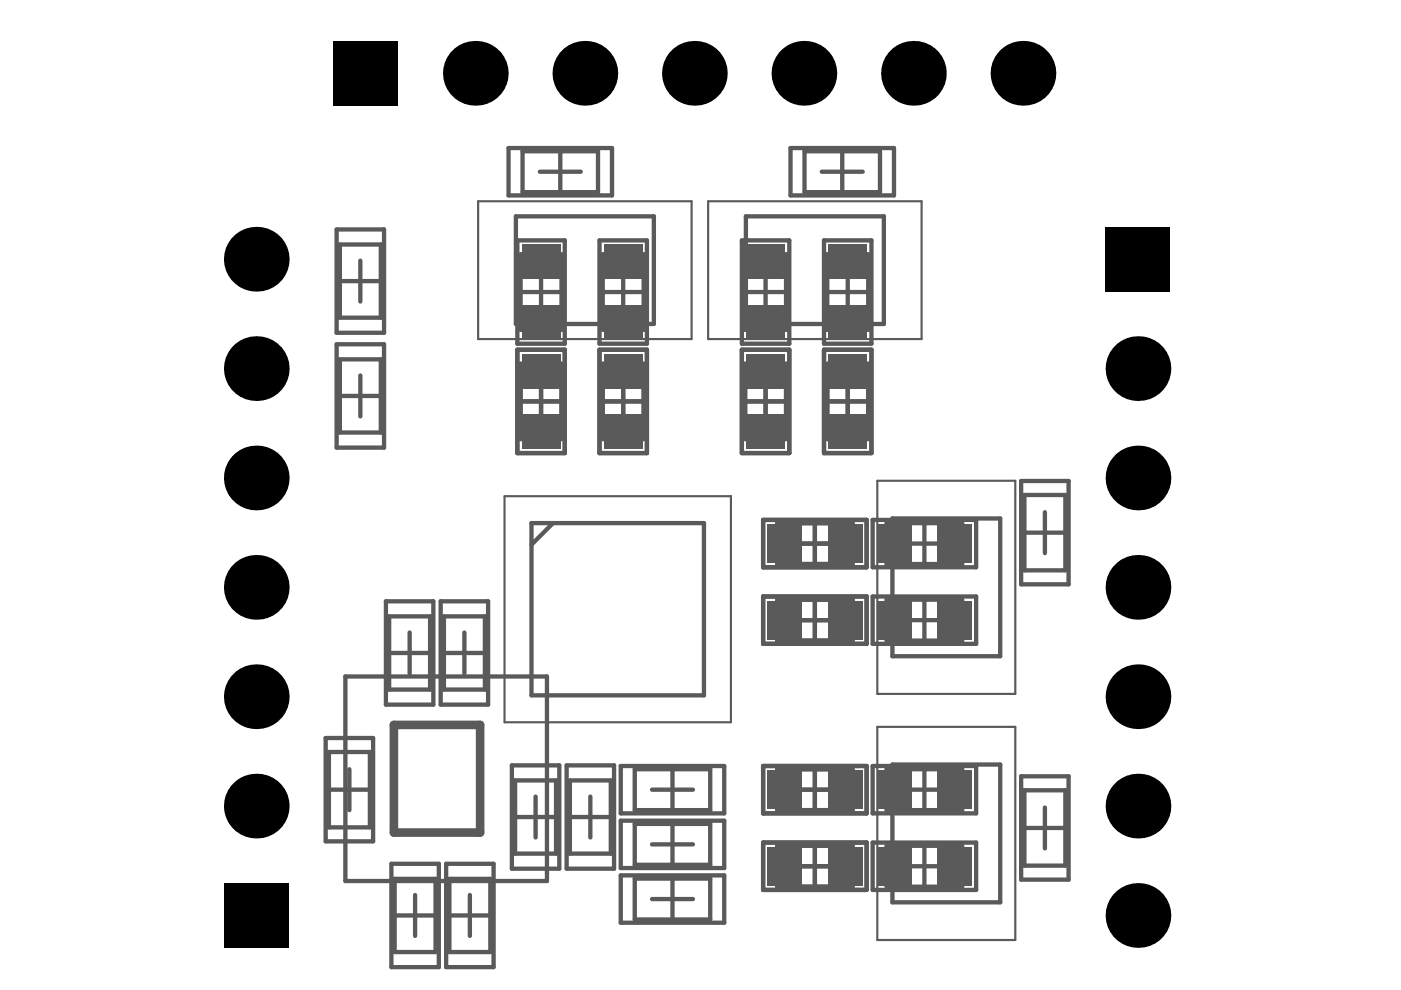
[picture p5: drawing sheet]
<svg xmlns="http://www.w3.org/2000/svg" width="297mm" height="210mm" viewBox="0 0 297 210" stroke-linecap="round" stroke-linejoin="round" font-family="sans-serif">
<g fill="none" stroke="#5a5a5a" stroke-width=".92">
<path d="M107.8 31.4h22v10h-22zM110.8 32.1h16v8.6h-16zM114.5 36.4h8.6M118.8 32.1v8.6M167.6 31.4h21.9v10h-21.9zM170.6 32.1h16v8.6h-16zM174.2 36.4h8.7M178.6 32.1v8.6M71.4 48.6h10v22h-10zM72.1 59.6h8.6M72.1 51.8h8.6v15.6h-8.6zM76.4 55.3v8.6"/>
<path d="M109.4 45.9h29.2v22.8h-29.2zM109.7 51h10v21.9h-10zM110.4 53.9h8.7v16h-8.7zM114.7 57.6v8.7M127.1 51h10.1v21.9h-10.1zM127.8 53.9h8.7v16h-8.7zM132.1 57.6v8.7M157.3 51h10v21.9h-10zM158 53.9h8.7v16h-8.7zM158.1 45.9h29.3v22.8h-29.3zM162.3 57.6v8.7M174.7 51h10.1v21.9h-10.1z"/>
<path d="M175.4 53.9h8.7v16h-8.7zM179.7 57.6v8.7M71.4 73h10v21.9h-10zM72.1 76.2h8.6v15.5h-8.6zM76.4 79.6v8.7M109.7 74.2h10v21.9h-10zM110.4 61.9h8.7M110.4 77.1h8.7v16h-8.7zM110.4 77.4h8.7M127.1 74.2h10.1v21.9h-10.1zM127.8 61.9h8.7M127.8 77.1h8.7v16h-8.7z"/>
<path d="M127.8 77.4h8.7M157.3 74.2h10v21.9h-10zM158 61.9h8.7M158 77.1h8.7v16h-8.7zM158 77.4h8.7M174.7 74.2h10.1v21.9h-10.1zM175.4 61.9h8.7M175.4 77.1h8.7v16h-8.7zM175.4 77.4h8.7M72.1 83.9h8.6M110.4 85.1h8.7M110.4 92.9h8.7"/>
<path d="M114.7 80.8v8.6M127.8 85.1h8.7M127.8 92.9h8.7M132.1 80.8v8.6M158 85.1h8.7M158 92.9h8.7M162.3 80.8v8.6M175.4 85.1h8.7M175.4 92.9h8.7M179.7 80.8v8.6M112.7 110.9h36.6v36.5h-36.6zM117.3 110.9l-4.6 4.6"/>
<path d="M161.8 110.2h21.9v10.1h-21.9zM164.8 110.9h16v8.7h-16zM165 110.9v8.7M168.4 115.3h8.7M172.8 110.9v8.7M180.5 110.9v8.7M185 110.2h22v10.1h-22zM188 110.9h16v8.7h-16zM189.2 109.9h22.9v29.2h-22.9zM191.6 115.3h8.7M196 110.9v8.7M216.5 102h10.1v21.9h-10.1z"/>
<path d="M217.2 112.9h8.7M217.2 104.9h8.7v16h-8.7zM221.5 108.6v8.7M81.8 127.5h10.1v21.9h-10.1zM82.5 138.4h8.7M82.5 130.7h8.7v15.5h-8.7zM86.8 134.1v8.7M93.4 127.5h10.1v21.9h-10.1zM94.1 138.4h8.7M94.1 130.7h8.7v15.5h-8.7zM98.5 134.1v8.7M161.8 126.5h21.9v10h-21.9z"/>
<path d="M164.8 127.2h16v8.6h-16zM165 127.2v8.6M168.4 131.5h8.7M172.8 127.2v8.6M180.5 127.2v8.6M185 126.5h22v10h-22zM188 127.2h16v8.6h-16zM191.6 131.5h8.7M196 127.2v8.6M69 156.5h10.1v21.9h-10.1zM69.7 159.4h8.7v16h-8.7zM73.2 143.4h42.8v43.4h-42.8z"/>
<path d="M69.7 167.4h8.7M74.1 163.1v8.7M108.5 162.3h10.1v21.9h-10.1zM109.2 173.2h8.7M109.2 165.5h8.7v15.5h-8.7zM113.6 168.9v8.7M120.1 162.3h10.1v21.9h-10.1zM120.8 173.2h8.7M120.8 165.5h8.7v15.5h-8.7zM125.2 168.9v8.7M131.6 162.4h22v10.1h-22zM131.6 174h22v10h-22z"/>
<path d="M134.6 163.1h16v8.7h-16zM134.6 174.7h16v8.7h-16zM138.2 179h8.7M138.2 167.4h8.7M142.6 163.1v8.7M142.6 174.7v8.7M161.8 162.4h21.9v10.1h-21.9zM161.8 178.6h21.9v10.1h-21.9zM164.8 163.1h16v8.7h-16zM164.8 179.3h16v8.7h-16zM165 163.1v8.7M165 179.3v8.7"/>
<path d="M168.4 167.4h8.7M172.8 163.1v8.7M172.8 179.3v8.7M180.5 163.1v8.7M180.5 179.3v8.7M185 162.4h22v10.1h-22zM185 178.6h22v10.1h-22zM188 163.1h16v8.7h-16zM188 179.3h16v8.7h-16zM189.2 162.1h22.9v29.2h-22.9zM191.6 167.4h8.7M196 163.1v8.7"/>
<path d="M196 179.3v8.7M216.5 164.6h10.1v21.9h-10.1zM217.2 175.5h8.7M217.2 167.6h8.7v15.9h-8.7zM221.5 171.2v8.7M83 183.1h10v22h-10zM83.7 194.1h8.7M83.7 186.3h8.7v15.6h-8.7zM88 189.8v8.6M94.6 183.1h10v22h-10zM95.3 194.1h8.7M95.3 186.3h8.7v15.6h-8.7z"/>
<path d="M99.6 189.8v8.6M131.6 185.6h22v10h-22zM134.6 186.3h16v8.7h-16zM138.2 190.6h8.7M142.6 186.3v8.7M168.4 183.7h8.7M191.6 183.7h8.7"/>
</g>
<path d="M101.4 42.7h45.2v29.2h-45.2zM150.1 42.7h45.3v29.2h-45.3zM107 105.2h48v47.9h-48zM186 101.9h29.3v45.2h-29.3zM186 154.1h29.3v45.2h-29.3z" fill="none" stroke="#5a5a5a" stroke-width=".46"/>
<path d="M83.5 153.7h18.3v22.8h-18.3z" fill="none" stroke="#5a5a5a" stroke-width="1.8"/>
<g fill="#000">
<circle cx="100.8" cy="15.5" r="6.9"/>
<circle cx="124" cy="15.5" r="6.9"/>
<circle cx="147.2" cy="15.5" r="6.9"/>
<circle cx="170.4" cy="15.5" r="6.9"/>
<circle cx="193.7" cy="15.5" r="6.9"/>
<circle cx="216.9" cy="15.5" r="6.9"/>
<circle cx="54.3" cy="55" r="6.9"/>
<circle cx="54.3" cy="78.2" r="6.9"/>
<circle cx="241.3" cy="78.2" r="6.9"/>
<circle cx="54.3" cy="101.3" r="6.9"/>
<circle cx="241.3" cy="101.3" r="6.9"/>
<circle cx="54.3" cy="124.5" r="6.9"/>
<circle cx="241.3" cy="124.5" r="6.9"/>
<circle cx="54.3" cy="147.7" r="6.9"/>
<circle cx="241.3" cy="147.7" r="6.9"/>
<circle cx="54.3" cy="170.9" r="6.9"/>
<circle cx="241.3" cy="170.9" r="6.9"/>
<circle cx="241.3" cy="194.1" r="6.9"/>
</g>
<g fill="#000">
<path d="M70.7 8.7h13.7v13.7h-13.7z" fill-rule="evenodd"/>
<path d="M234.4 48.1h13.7v13.7h-13.7z" fill-rule="evenodd"/>
<path d="M47.5 187.3h13.7v13.6h-13.7z" fill-rule="evenodd"/>
</g>
<g fill="#5a5a5a">
<path d="M158.2 87.8h8.2v7.4h-8.2z" fill-rule="evenodd"/>
<path d="M158.2 64.7h8.2v7.3h-8.2z" fill-rule="evenodd"/>
<path d="M158.2 51.9h8.2v7.3h-8.2z" fill-rule="evenodd"/>
<path d="M175.5 179.6h7.3v8.2h-7.3z" fill-rule="evenodd"/>
<path d="M175.6 87.8h8.3v7.4h-8.3z" fill-rule="evenodd"/>
<path d="M175.6 64.7h8.3v7.3h-8.3z" fill-rule="evenodd"/>
<path d="M175.6 51.9h8.3v7.3h-8.3z" fill-rule="evenodd"/>
<path d="M158.2 75.1h8.2v7.3h-8.2z" fill-rule="evenodd"/>
<path d="M175.5 127.4h7.3v8.2h-7.3z" fill-rule="evenodd"/>
<path d="M175.5 163.3h7.3v8.2h-7.3z" fill-rule="evenodd"/>
<path d="M175.6 75.1h8.3v7.3h-8.3z" fill-rule="evenodd"/>
<path d="M175.5 111.1h7.3v8.3h-7.3z" fill-rule="evenodd"/>
<path d="M162.7 179.6h7.3v8.2h-7.3z" fill-rule="evenodd"/>
<path d="M128 87.8h8.2v7.4h-8.2z" fill-rule="evenodd"/>
<path d="M110.6 87.8h8.2v7.4h-8.2z" fill-rule="evenodd"/>
<path d="M128 64.7h8.2v7.3h-8.2z" fill-rule="evenodd"/>
<path d="M110.6 64.7h8.2v7.3h-8.2z" fill-rule="evenodd"/>
<path d="M128 51.9h8.2v7.3h-8.2z" fill-rule="evenodd"/>
<path d="M110.6 51.9h8.2v7.3h-8.2z" fill-rule="evenodd"/>
<path d="M198.7 179.6h7.3v8.2h-7.3z" fill-rule="evenodd"/>
<path d="M185.9 179.6h7.3v8.2h-7.3z" fill-rule="evenodd"/>
<path d="M162.7 127.4h7.3v8.2h-7.3z" fill-rule="evenodd"/>
<path d="M162.7 163.3h7.3v8.2h-7.3z" fill-rule="evenodd"/>
<path d="M128 75.1h8.2v7.3h-8.2z" fill-rule="evenodd"/>
<path d="M110.6 75.1h8.2v7.3h-8.2z" fill-rule="evenodd"/>
<path d="M162.7 111.1h7.3v8.3h-7.3z" fill-rule="evenodd"/>
<path d="M198.7 127.4h7.3v8.2h-7.3z" fill-rule="evenodd"/>
<path d="M185.9 127.4h7.3v8.2h-7.3z" fill-rule="evenodd"/>
<path d="M185.9 163.3h7.3v8.2h-7.3z" fill-rule="evenodd"/>
<path d="M198.7 163.3h7.3v8.2h-7.3z" fill-rule="evenodd"/>
<path d="M185.9 111.1h7.3v8.3h-7.3z" fill-rule="evenodd"/>
<path d="M198.7 111.1h7.3v8.3h-7.3z" fill-rule="evenodd"/>
</g>
</svg>
